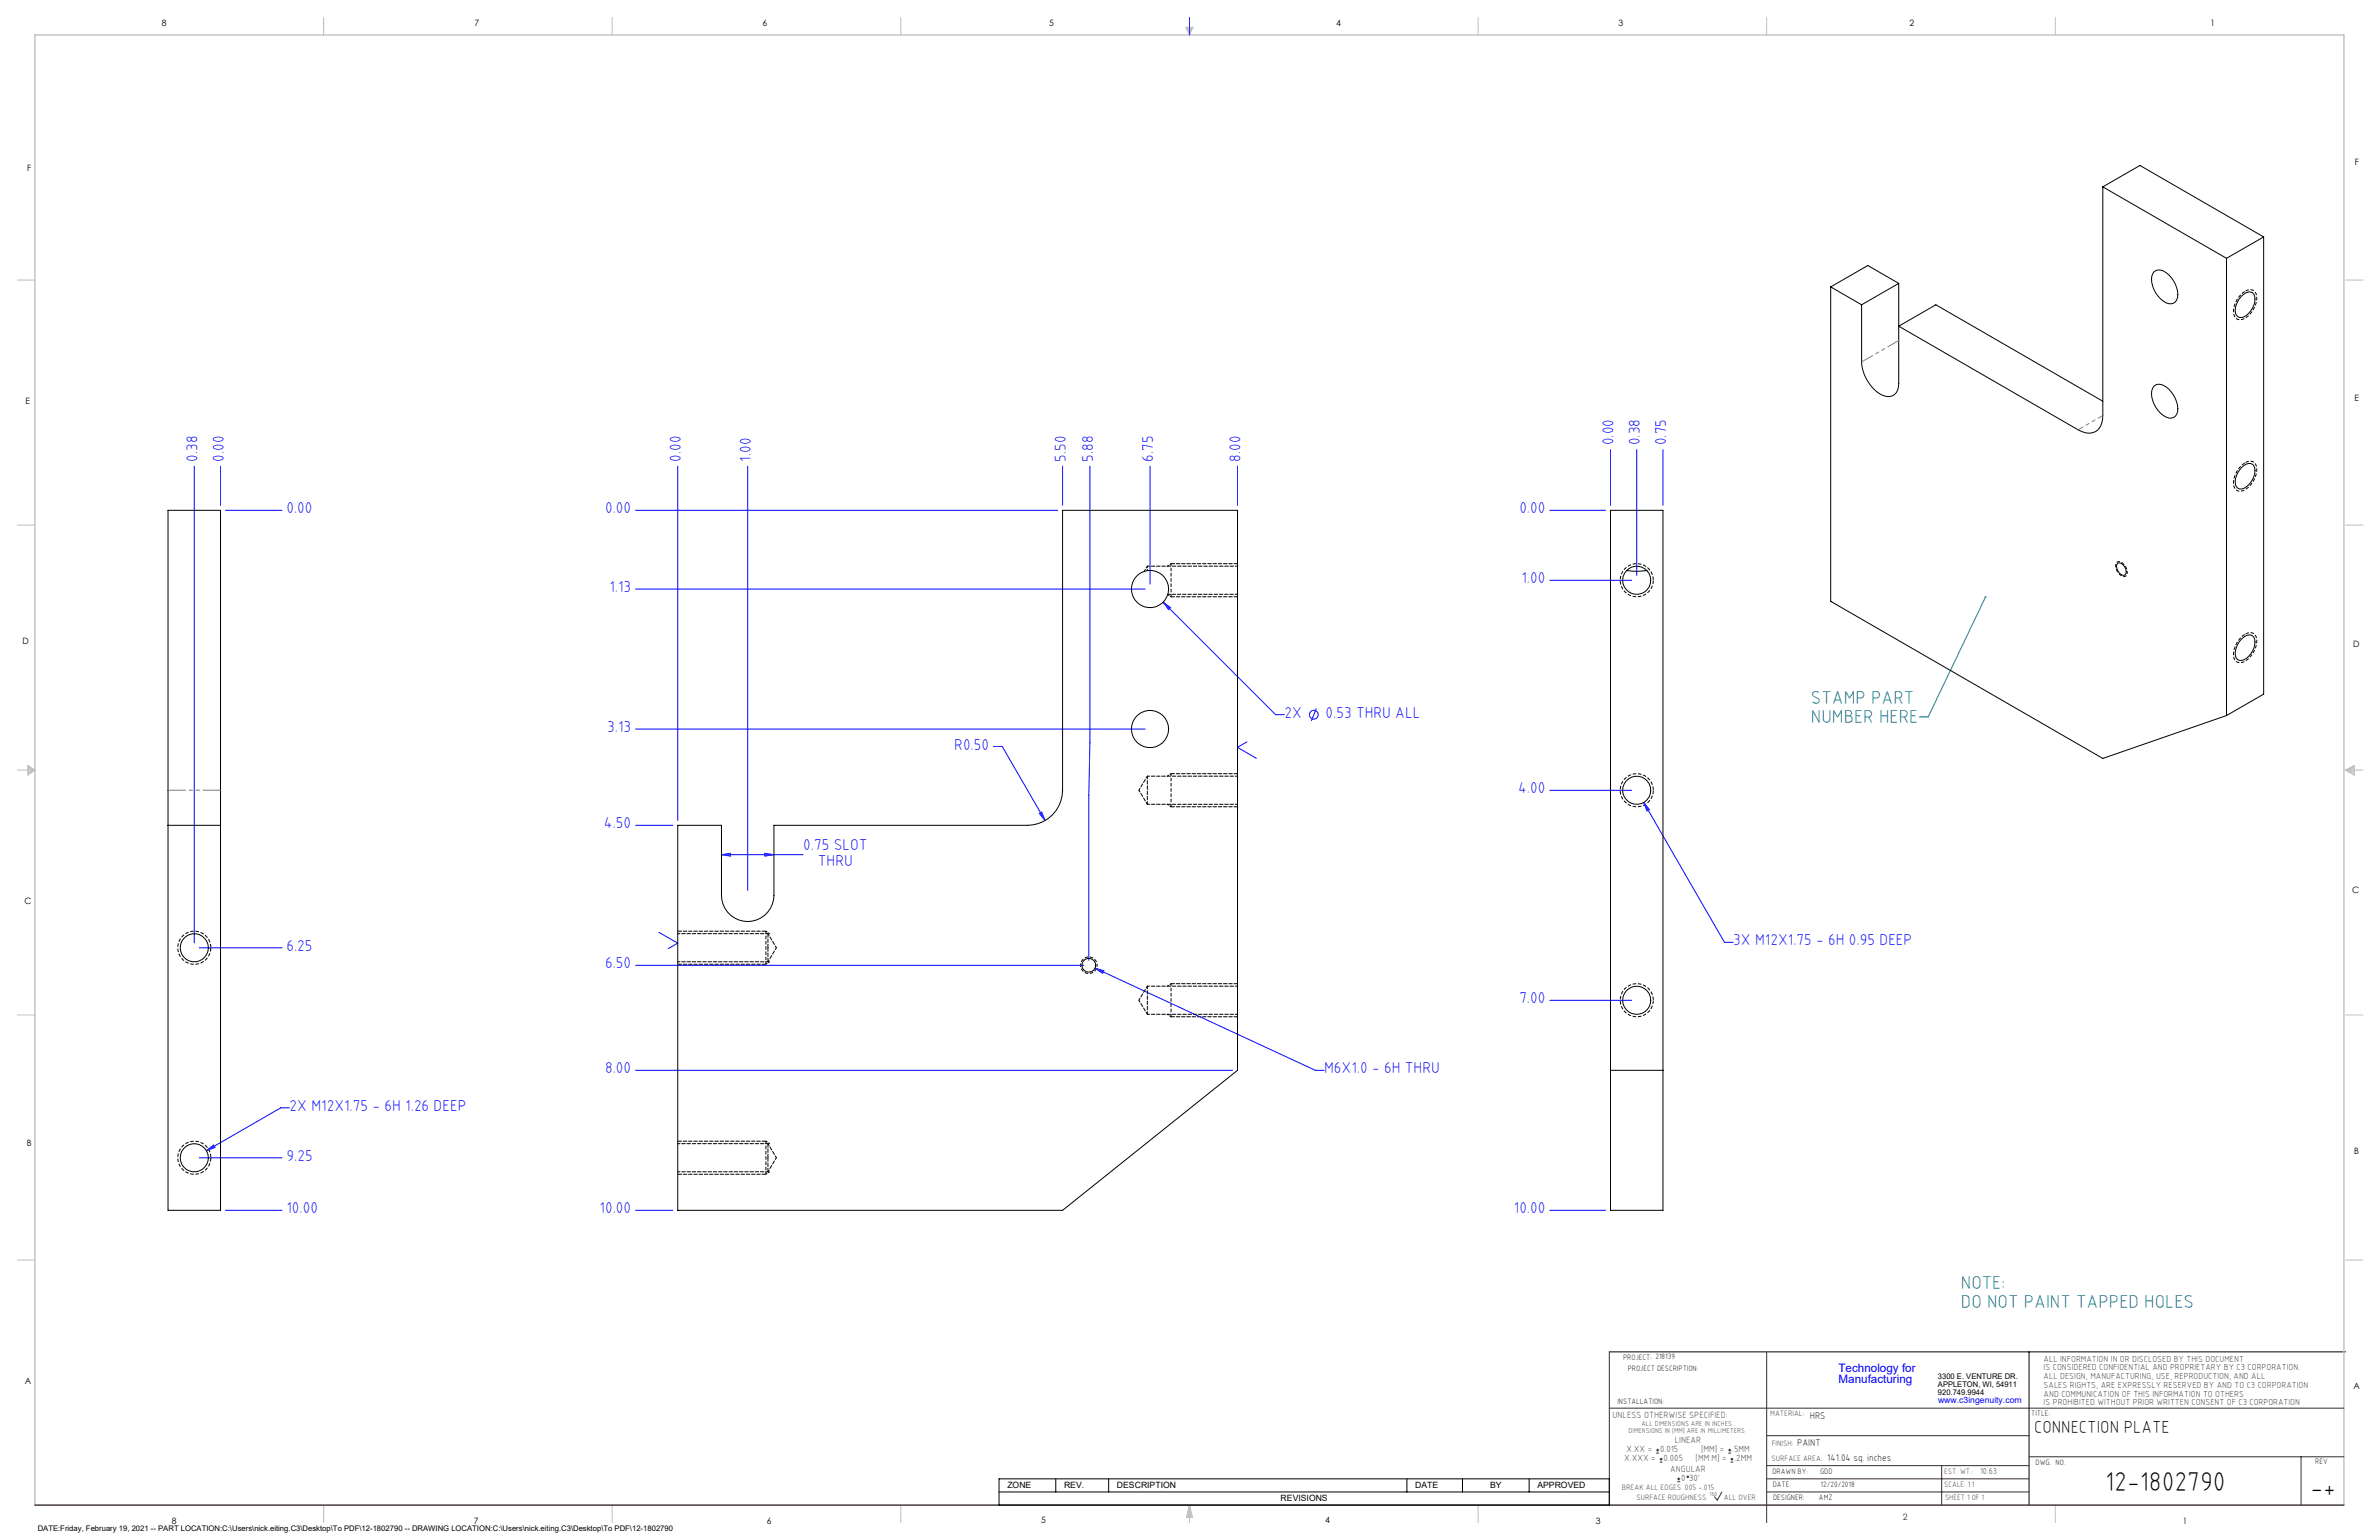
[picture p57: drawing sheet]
<svg xmlns="http://www.w3.org/2000/svg" width="864mm" height="559mm" viewBox="0 0 864 559" stroke-linecap="round" stroke-linejoin="round" font-family="sans-serif">
<defs><g id="words">
<g font-size="9.9">
<text x="764.2" y="541.1">12-1802790</text>
<text x="838.7" y="543.2">-+</text>
</g>
<g font-size="6.8" fill="#008080">
<text x="657.4" y="255.6">STAMP PART</text>
<text x="657.4" y="262.4">NUMBER HERE</text>
<text x="711.8" y="467.7">NOTE:</text>
<text x="711.8" y="474.5">DO NOT PAINT TAPPED HOLES</text>
</g>
<text font-size="6.3" x="738.4" y="519.9">CONNECTION PLATE</text>
<g font-size="5.7" fill="#00f">
<text x="585.8" y="161.6" transform="rotate(-90 585.8 161.6)">0.00</text>
<text x="595.3" y="161.6" transform="rotate(-90 595.3 161.6)">0.38</text>
<text x="604.8" y="161.6" transform="rotate(-90 604.8 161.6)">0.75</text>
<text x="71.7" y="167.6" transform="rotate(-90 71.7 167.6)">0.38</text>
<text x="81.2" y="167.6" transform="rotate(-90 81.2 167.6)">0.00</text>
<text x="247.2" y="167.6" transform="rotate(-90 247.2 167.6)">0.00</text>
<text x="272.6" y="167.6" transform="rotate(-90 272.6 167.6)">1.00</text>
<text x="386.9" y="167.6" transform="rotate(-90 386.9 167.6)">5.50</text>
<text x="396.8" y="167.6" transform="rotate(-90 396.8 167.6)">5.88</text>
<text x="418.6" y="167.6" transform="rotate(-90 418.6 167.6)">6.75</text>
<text x="450.4" y="167.6" transform="rotate(-90 450.4 167.6)">8.00</text>
<text x="104" y="186.3">0.00</text>
<text x="219.6" y="186.3">0.00</text>
<text x="551.5" y="186.3">0.00</text>
<text x="221.2" y="214.8">1.13</text>
<text x="552.3" y="211.7">1.00</text>
<text x="466.3" y="260.4">2X</text>
<text x="481.2" y="260.4">0.53 THRU ALL</text>
<text x="220.4" y="265.6">3.13</text>
<text x="346.4" y="272">R0.50</text>
<text x="551.1" y="287.9">4.00</text>
<text x="219.2" y="300.6">4.50</text>
<text x="291.6" y="308.4">0.75 SLOT</text>
<text x="296.9" y="314.1">THRU</text>
<text x="104" y="345">6.25</text>
<text x="629.2" y="343.1">3X M12X1.75 - 6H 0.95 DEEP</text>
<text x="219.6" y="351.4">6.50</text>
<text x="551.5" y="364.1">7.00</text>
<text x="219.6" y="389.5">8.00</text>
<text x="480.7" y="389.5">M6X1.0 - 6H THRU</text>
<text x="105.1" y="403.1">2X M12X1.75 - 6H 1.26 DEEP</text>
<text x="104" y="421.2">9.25</text>
<text x="104" y="440.3">10.00</text>
<text x="217.7" y="440.3">10.00</text>
<text x="549.6" y="440.3">10.00</text>
</g>
<g font-size="4.2" fill="#00f">
<text x="667.4" y="497.7">Technology for</text>
<text x="667.4" y="502">Manufacturing</text>
</g>
<g font-size="3.5">
<text x="657" y="514.9">HRS</text>
<text x="652.4" y="524.7">PAINT</text>
<text x="663.3" y="530.1">141.04 sq. inches</text>
</g>
<g font-size="3.3" fill="#382c30">
<text x="585.4" y="514.4">UNLESS OTHERWISE SPECIFIED:</text>
<text x="590.4" y="526.8">X.XX =</text>
<text x="602.6" y="526.8">0.015</text>
<text x="608" y="523.6">LINEAR</text>
<text x="617.5" y="526.8">[MM] =</text>
<text x="628.8" y="526.8">.5MM</text>
<text x="589.6" y="530.1">X.XXX =</text>
<text x="603.9" y="530.1">0.005</text>
<text x="606.3" y="534">ANGULAR</text>
<text x="615.5" y="530.1">[MM.M] =</text>
<text x="629.6" y="530.1">.2MM</text>
<text x="610.3" y="537.3">0</text>
<text x="613.2" y="537.3">30'</text>
</g>
<g font-size="3.2">
<text x="58.8" y="9.6">8</text>
<text x="172.3" y="9.5">7</text>
<text x="276.8" y="9.5">6</text>
<text x="380.9" y="9.6">5</text>
<text x="485" y="9.5">4</text>
<text x="587.5" y="9.5">3</text>
<text x="693.1" y="9.5">2</text>
<text x="802.4" y="9.5">1</text>
<text x="854.9" y="59.8">F</text>
<text x="9.9" y="62">F</text>
<text x="9.3" y="146.5">E</text>
<text x="854.7" y="145.5">E</text>
<text x="8.2" y="233.6">D</text>
<text x="854.3" y="234.9">D</text>
<text x="8.9" y="328.1">C</text>
<text x="853.9" y="324.1">C</text>
<text x="9.7" y="415.8">B</text>
<text x="854.6" y="418.6">B</text>
<text x="9" y="502">A</text>
<text x="854.3" y="503.9">A</text>
<text x="62.3" y="552.9">8</text>
<text x="172" y="552.9">7</text>
<text x="278.3" y="552.9">6</text>
<text x="377.9" y="552.8">5</text>
<text x="481" y="552.8">4</text>
<text x="579.3" y="552.8">3</text>
<text x="792.4" y="552.8">1</text>
</g>
<g font-size="3.2" fill="#382c30">
<text x="741.9" y="494.1">ALL INFORMATION IN OR DISCLOSED BY THIS DOCUMENT</text>
<text x="741.9" y="497.3">IS CONSIDERED CONFIDENTIAL AND PROPRIETARY BY C3 CORPORATION.</text>
<text x="741.9" y="500.4">ALL DESIGN, MANUFACTURING, USE, REPRODUCTION, AND ALL</text>
<text x="741.9" y="503.6">SALES RIGHTS, ARE EXPRESSLY RESERVED BY AND TO C3 CORPORATION</text>
<text x="741.9" y="506.8">AND COMMUNICATION OF THIS INFORMATION TO OTHERS</text>
<text x="741.9" y="510">IS PROHIBITED WITHOUT PRIOR WRITTEN CONSENT OF C3 CORPORATION</text>
<text x="718.8" y="534.7">10.63</text>
<text x="690.7" y="551.6">2</text>
</g>
<text font-size="3.1" fill="#00f" x="703.5" y="509.2">www.c3ingenuity.com</text>
<g font-size="3.1">
<text x="365.7" y="540">ZONE</text>
<text x="386.3" y="540">REV.</text>
<text x="405.5" y="540">DESCRIPTION</text>
<text x="464.9" y="544.8">REVISIONS</text>
<text x="513.7" y="540">DATE</text>
<text x="540.9" y="540">BY</text>
<text x="558.1" y="540">APPROVED</text>
</g>
<g font-size="2.8">
<text x="589.2" y="493.3">PROJECT: 218139</text>
<text x="590.9" y="497.3">PROJECT DESCRIPTION:</text>
<text x="703.5" y="500.5">3300 E. VENTURE DR.</text>
<text x="703.5" y="503.3">APPLETON, WI, 54911</text>
<text x="587.1" y="509.6">INSTALLATION:</text>
<text x="703.5" y="506.2">920.749.9944</text>
<text x="737.3" y="513.8">TITLE:</text>
<text x="738.9" y="531.5">DWG. NO.</text>
<text x="840.5" y="531.3">REV</text>
<text x="643.4" y="534.9">DRAWN BY:</text>
<text x="643.5" y="539.7">DATE:</text>
<text x="660.7" y="534.7">GDD</text>
<text x="660.9" y="539.6">12/20/2018</text>
<text x="643.6" y="544.4">DESIGNER:</text>
<text x="660.3" y="544.3">AMZ</text>
<text x="13.7" y="555.5">DATE:Friday, February 19, 2021 -- PART LOCATION:C:\Users\nick.eiting.C3\Desktop\To PDF\12-1802790 -- DRAWING LOCATION:C:\Users\nick.eiting.C3\Desktop\To PDF\12-1802790</text>
</g>
<g font-size="2.8" fill="#382c30">
<text x="642.6" y="513.8">MATERIAL:</text>
<text x="643.2" y="524.8">FINISH:</text>
<text x="643.1" y="530.1">SURFACE AREA:</text>
<text x="705.7" y="534.7">EST. WT.:</text>
<text x="705.7" y="539.7">SCALE: 1:1</text>
<text x="588.8" y="540.5">BREAK ALL EDGES .005 -.015</text>
<text x="594" y="544.2">SURFACE ROUGHNESS</text>
<text x="625.8" y="544.2">ALL OVER</text>
<text x="706.1" y="544.4">SHEET 1 OF 1</text>
</g>
<g font-size="2.5" fill="#382c30">
<text x="591.2" y="520.1">DIMENSIONS IN [MM] ARE IN MILLIMETERS</text>
<text x="595.9" y="517.3">ALL DIMENSIONS ARE IN INCHES</text>
</g>
<text font-size="2.2" fill="#382c30" x="620.6" y="542.9">160</text>
</g></defs>
<path d="M584.2 490.5h267.3M736.6 490.5v55.6M362.7 536.6h221.5v9.5h-221.5zM383.3 536.6v4.8M402.4 536.6v4.8M510.7 536.6v4.8M530.9 536.6v4.8M555.1 536.6v4.8M362.7 541.4h221.5" fill="none" stroke="#000" stroke-width=".36"/>
<g fill="none" stroke="#c0c0c0" stroke-width=".36">
<path d="M117.5 6.4v6.3M222.2 6.4v6.3M327 6.4v6.3M430.4 9.9h2.7l-1.3 2.8zM430.9 9.9l.9 2.8M431.2 9.9l.6 2.8M432.1 9.9l-.3 2.8M432.6 9.9l-.8 2.8M536.6 6.4v6.3M641.3 6.4v6.3M746.1 6.4v6.3M6.3 101.6h6.4"/>
<path d="M851.5 101.6h6.3M6.3 190.5h6.4M851.5 190.5h6.3M6.3 279.4h6.4M10.1 277.7l2.6 1.7-2.6 1.9zM10.1 278.2l2.6 1.2M10.1 278.8l2.6 .6M12.7 279.4l-2.6 1.2M12.7 279.4l-2.6 .5M851.5 279.4h6.3M851.5 279.4l3.1 .5M851.5 279.4l3.1 1.2"/>
<path d="M851.5 279.4l3.1-1.7v3.6zM854.6 278.8l-3.1 .6M854.6 278.2l-3.1 1.2M6.3 368.3h6.4M851.5 368.3h6.3M6.3 457.2h6.4M851.5 457.2h6.3M117.5 546.1v6.4M222.2 546.1v6.4M327 546.1v6.4M431.8 546.1v6.4M431.8 546.1l1.1 4.5h-2.2z"/>
<path d="M431.8 546.1l.6 4.5M431.8 546.1l-.9 4.5M431.8 546.1l-.4 4.5M431.8 546.1l.3 4.5M536.6 546.1v6.4M746.1 546.1v6.4"/>
</g>
<path d="M12.7 546.1v-533.4h838.2v533.4" fill="none" stroke="#c0c0c0" stroke-width=".5"/>
<g fill="none" stroke="#00f" stroke-width=".36">
<path d="M431.8 6.4v6.3M70.5 169.2v172.9M80 169.2v14.2M246 169.2v128.5M271.4 169.2v153.9M385.7 169.2v14.2M395.6 169.2v100.4l-.3 18.9v60M417.5 169.2v42.7M449.2 169.2v14.2M584.6 163.2v20.2M594.1 163.2v45.6M603.7 163.2v20.2"/>
<path d="M81.8 185.2h20.6M230.7 185.2h153.2M562.6 185.2h20.2M230.7 213.7h185M422.2 218.5l2.7 2-.7 .7zM422.2 218.5l40.9 40.8h3.1M562.6 210.6h29.7M477.8 257.1l-1.8 4.5M230.7 264.5h185M360.6 270.9h3.2l15.6 26.8M452.6 269.2l-3.4 2 6.9 4M230.7 299.5h13.5"/>
<path d="M377.3 295.1l.8-.5 1.3 3.1zM562.6 286.8h29.7M596.7 291.2l2.1 2.6-.9 .5zM596.7 291.2l29.3 50.7h3.2M261.9 310.1l3.3-.5v1.1zM261.9 310.1h29.6M277.6 309.6l3.4 .5-3.4 .6zM239.1 338.3l6.9 3.9-3.4 2M72.3 343.9h30.1M230.7 350.3h162.8M397.5 351.3l3.2 .9-.4 1zM397.5 351.3l80 37.1h3.2"/>
<path d="M562.6 363h29.7M230.7 388.4h216.7M74.9 417.5l2.6-2 .6 .8zM105.1 402h-3.2l-27 15.5M72.3 420.1h30.1M81.8 439.2h20.6M230.7 439.2h13.5M562.6 439.2h20.2"/>
<circle cx="476.9" cy="259.3" r="1.59"/>
</g>
<path d="M584.2 490.5v55.6M641.3 490.7v61.8M584.2 511h266.7M641.3 520.9h95.3M641.3 531.8h95.3M641.3 536.6h95.3M704.8 531.8v14.3M736.6 528.6h114.3M835.3 528.6v17.5M625.1 541.4l-1.7 2.9-1-1.2M641.3 541.4h95.3" fill="none" stroke="#382c30" stroke-width=".36"/>
<path d="M12.7 546.1h838.2" fill="none" stroke="#382c30" stroke-width=".5"/>
<path d="M425.1 216.4v-11.9M425.1 292.6v-11.9M278 338.1v11.8M425.1 368.8v-11.9M278 414.3v11.8" fill="none" stroke="#000" stroke-width=".36" stroke-dasharray="1.3 .6" stroke-dashoffset=".4" stroke-linecap="butt"/>
<path d="M772.2 207.7l-.5 1.3a3.1 3.1 0 0 1-3.6-2.8 1.66 1.66 0 0 1 .9-2.4 4.1 4.1 0 0 1 3.2 3.9M398.3 350.2a3 3 0 0 0-4.5-2.6 3 3 0 0 0-.2 5.2 3 3 0 0 0 4.6-2.3l.1-.3" fill="none" stroke="#000" stroke-width=".36" stroke-dasharray="1.3 .6" stroke-dashoffset=".7" stroke-linecap="butt"/>
<path d="M600.2 210.5a6 6 0 0 0-8.9-5.2 6 6 0 0 0-.3 10.3 6 6 0 0 0 9.2-4.7v-.4M600.2 286.7a6 6 0 0 0-8.9-5.2 6 6 0 0 0-.3 10.3 6 6 0 0 0 9.2-4.7v-.4M76.5 343.9a6 6 0 0 0-8.9-5.3 6 6 0 0 0-.3 10.4 6 6 0 0 0 9.2-4.8v-.3M600.2 362.9a6 6 0 0 0-8.9-5.2 6 6 0 0 0-.3 10.3 6 6 0 0 0 9.2-4.7v-.4M76.5 420.1a6 6 0 0 0-8.9-5.3 6 6 0 0 0-.3 10.4 6 6 0 0 0 9.2-4.8v-.3" fill="none" stroke="#000" stroke-width=".36" stroke-dasharray="1.3 .6" stroke-dashoffset="-.1" stroke-linecap="butt"/>
<path d="M815 105.7a2.52 2.52 0 0 1 2.7-.5 2.52 2.52 0 0 1 1.5 2.3 8.9 8.9 0 0 1-5.2 8.4 2.64 2.64 0 0 1-2.7-.7 2.64 2.64 0 0 1-.5-2.8 9.5 9.5 0 0 1 4.2-6.7M815 167.9a2.52 2.52 0 0 1 2.7-.4 2.52 2.52 0 0 1 1.5 2.3 8.9 8.9 0 0 1-5.2 8.3 2.64 2.64 0 0 1-2.7-.7 2.64 2.64 0 0 1-.5-2.8 9.5 9.5 0 0 1 4.2-6.7M815 230.1a2.52 2.52 0 0 1 2.7-.4 2.52 2.52 0 0 1 1.5 2.3 8.9 8.9 0 0 1-5.2 8.4 2.64 2.64 0 0 1-2.7-.8 2.64 2.64 0 0 1-.5-2.8 9.5 9.5 0 0 1 4.2-6.7" fill="none" stroke="#000" stroke-width=".36" stroke-dasharray="1.3 .6" stroke-dashoffset="-.2" stroke-linecap="butt"/>
<path d="M425.1 204.5l-1.3 .9M423.8 291.8l1.3 .9M425.1 280.7l-1.3 .9M279.4 338.8l-1.4-.9M278 349.9l1.4-.9M425.1 356.9l-1.3 .9M423.8 368l1.3 .9M279.4 415l-1.4-.9M278 426.1l1.4-.9" fill="none" stroke="#000" stroke-width=".36" stroke-dasharray="1.3 .6" stroke-dashoffset=".8"/>
<path d="M278 337.9h-32M246 349.9h32M278 414.1h-32M246 426.1h32" fill="none" stroke="#000" stroke-width=".36" stroke-dasharray="1.3 .6" stroke-dashoffset="-.1"/>
<path d="M423.9 215.7v.1M425.1 216.5h24.1M425.1 216.5v-.1M449.2 204.5h-24.1M425.1 292.7h24.1M425.1 292.7v-.1M449.2 280.7h-24.1M278 337.9v.2M449.2 356.9h-24.1M425.1 368.9h24.1M425.1 368.9v-.1M278 414.1v.2" fill="none" stroke="#000" stroke-width=".36" stroke-dasharray="1.3 .6"/>
<path d="M423.9 215.8l1.2 .7" fill="none" stroke="#000" stroke-width=".36" stroke-dasharray="1.3 .6" stroke-dashoffset=".7"/>
<path d="M720.8 216.6l-20.9 43.5h-3.1" fill="none" stroke="#008080" stroke-width=".36"/>
<path d="M720.5 216.4l.4-.1-.1 .3 .1-.3a.34 .34 0 0 1 .1 .5 .34 .34 0 0 1-.5 .1 .34 .34 0 0 1 0-.5z" fill="#008080"/>
<path d="M397.5 351.3l2.8 1.9 .4-1zM261.9 310.1l3.3-.5v1.1zM277.6 309.6l3.4 .5-3.4 .6zM377.3 295.1l2.1 2.6-1.3-3.1zM422.2 218.5l2 2.7 .7-.7zM74.9 417.5l3.2-1.2-.6-.8zM596.7 291.2l1.2 3.1 .9-.5z" fill="#00f"/>
<g fill="none" stroke="#000" stroke-width=".36">
<path d="M763.3 67.8v83a5.5 5.5 0 0 1-4.9 6.4l-1.3-.1-2.7-1.1-65.1-37.6 13.4-7.8 60.6 35M763.3 67.8l44.9 25.9M763.3 67.8l13.5-7.8 44.9 26M781.9 98.6a3.9 3.9 0 0 1 5.4 1.1 9.2 9.2 0 0 1 2.9 9.2 3 3 0 0 1-4.9 .4 10.1 10.1 0 0 1-4.2-9zM808.2 93.7v165.9M821.7 86l-13.5 7.7M821.7 86v165.9l-13.5 7.7M664.6 104.1v114.1l98.7 57 44.9-15.6M664.6 104.1l11.2 6.5M689.3 102.8v36.3a4.1 4.1 0 0 1-2 4.4 4.1 4.1 0 0 1-4.8-.5 15.2 15.2 0 0 1-6.7-11.7v-20.7M689.3 102.8l-11.3-6.5-13.4 7.8M689.3 102.8l-13.5 7.8"/>
<path d="M813.7 107.4a3.4 3.4 0 0 1 4-1.1 4.7 4.7 0 0 1 0 5.5 5.3 5.3 0 0 1-4.8 3.4 3.2 3.2 0 0 1-1.1-4.7zM781.9 140.1a3.9 3.9 0 0 1 5.4 1.1 9.2 9.2 0 0 1 2.9 9.2 3 3 0 0 1-4.9 .4 10.2 10.2 0 0 1-4.2-9.1zM813.7 169.7a2.8 2.8 0 0 1 4.5-.7 6.9 6.9 0 0 1-4.5 8.4 2.11 2.11 0 0 1-2.3-2.5 8.1 8.1 0 0 1 2.3-5.2zM584.6 185.2h19.1v254h-19.1zM590.4 207a24.4 24.4 0 0 0 7.5 0M768.7 204.4a2.75 2.75 0 0 1 3.1 3.1l-.3 1.1a2.57 2.57 0 0 1-3.1-2.4v-1.3zM813.7 231.9a2.8 2.8 0 0 1 4.5-.7 6.9 6.9 0 0 1-4.5 8.4 2.46 2.46 0 0 1-2.2-3.6 8.6 8.6 0 0 1 2.2-4.1zM61 299.5v-114.3h19v114.3M61 299.5h19M61 299.5v139.7h19v-139.7M246 299.5h15.9v25.4a9.5 9.5 0 0 0 9.5 9.5 9.5 9.5 0 0 0 9.6-9.5v-25.4h92a12.8 12.8 0 0 0 12.7-12.7v-101.6h63.5v203.2l-63.5 50.8h-139.7zM584.6 388.4h19.1"/>
<circle cx="417.5" cy="213.7" r="6.7"/>
<circle cx="594.1" cy="210.6" r="5.1"/>
<circle cx="417.5" cy="264.5" r="6.7"/>
<circle cx="594.1" cy="286.8" r="5.1"/>
<circle cx="70.5" cy="343.9" r="5.1"/>
<circle cx="395.2" cy="350.3" r="2.51"/>
<circle cx="594.1" cy="363" r="5.1"/>
<circle cx="70.5" cy="420.1" r="5.1"/>
</g>
<path d="M278.8 343.9v-5.1M278.8 349v-5.1M278.8 420.1v-5.1M278.8 425.2v-5.1" fill="none" stroke="#000" stroke-width=".36" stroke-dasharray="1.3 .6"/>
<path d="M416.5 205.4v1.6" fill="none" stroke="#000" stroke-width=".36" stroke-dasharray="1.3 .6" stroke-dashoffset=".8"/>
<path d="M416.5 281.6v10.2M416.5 357.8v10.2" fill="none" stroke="#000" stroke-width=".36" stroke-dasharray="1.3 .6" stroke-dashoffset=".3"/>
<g fill="none" stroke="#000" stroke-width=".36" stroke-dasharray="1.3 .6" stroke-dashoffset=".5">
<path d="M416.5 205.4l-1.1 1.9M449.2 205.4h-32.7M413.4 286.7l3.1 5.1M416.5 291.8h32.7M416.5 281.6l-3.1 5.1M449.2 281.6h-32.7M278.8 338.8h-32.8M246 349h32.8M278.8 349l3-5.1M281.8 343.9l-3-5.1M416.5 357.8l-3.1 5.1M449.2 357.8h-32.7"/>
<path d="M413.4 362.9l3.1 5.1M416.5 368h32.7M278.8 415h-32.8M246 425.2h32.8M278.8 425.2l3-5.1M281.8 420.1l-3-5.1"/>
</g>
<path d="M424 215.6h25.2" fill="none" stroke="#000" stroke-width=".36" stroke-dasharray="1.3 .6" stroke-dashoffset=".4"/>
<path d="M61 286.7h19.1" fill="none" stroke="#808080" stroke-width=".36" stroke-dasharray="6.3 1.3 1.3 1.3 1.3 1.3"/>
<path d="M754.4 155.9l9-5.1" fill="none" stroke="#808080" stroke-width=".36" stroke-dasharray="6.3 1.3 1.3 1.3 1.3 1.3" stroke-dashoffset="4.3"/>
<path d="M689.3 123.5l-13.5 7.8" fill="none" stroke="#808080" stroke-width=".36" stroke-dasharray="6.3 1.3 1.3 1.3 1.3 1.3" stroke-dashoffset="1.7"/>
<g fill="none" stroke="#382c30" stroke-width=".36">
<path d="M601.2 527.3h1.1M601.2 526.2h1.1M601.7 525.7v1M602.5 530.5h1M602.5 529.5h1M603 529v1M608.9 537.7h1M608.9 536.6h1M609.4 536.1v1.1M627.4 527.3h1M627.4 526.2h1M627.9 525.7v1"/>
<path d="M628.2 530.5h1M628.2 529.5h1M628.7 529v1"/>
<circle cx="612.7" cy="535.9" r=".27"/>
</g>
<use href="#words"/>
</svg>
